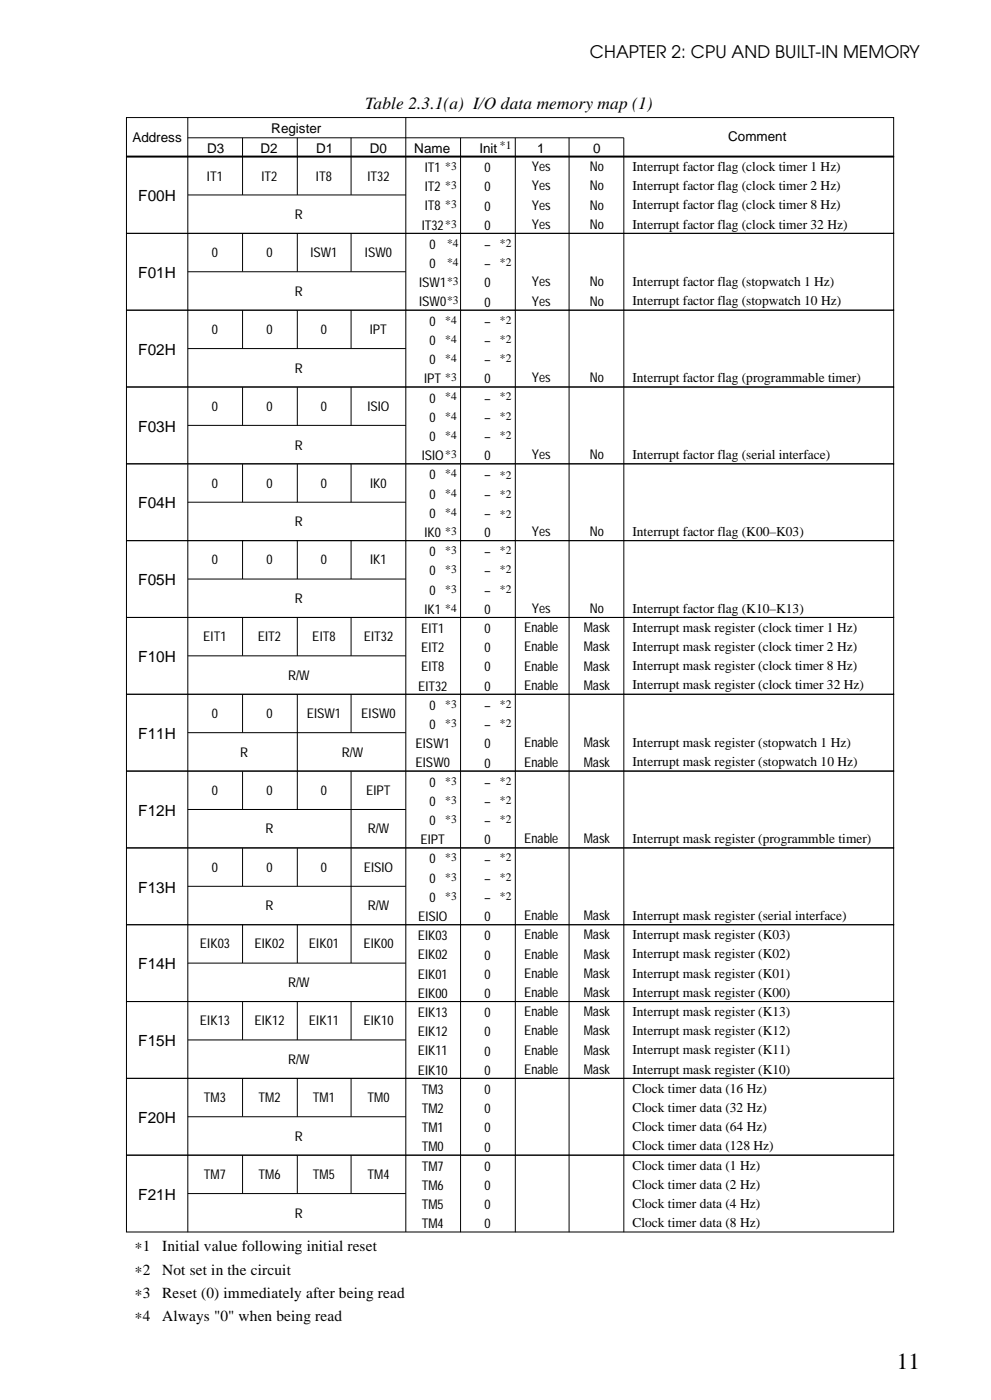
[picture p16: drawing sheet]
<svg xmlns="http://www.w3.org/2000/svg" width="182mm" height="257mm" viewBox="0 0 182 257" stroke-linecap="round" stroke-linejoin="round" font-family="sans-serif">
<defs><g id="words">
<text font-size="4.2" x="164.8" y="251.6">11</text>
<g font-size="3.2">
<text x="108.4" y="10.7">CHAPTER 2: CPU AND BUILT-IN MEMORY</text>
<text x="67.1" y="20">Table 2.3.1(a) I/O data memory map (1)</text>
</g>
<g font-size="2.8">
<text x="25.4" y="37">F00H</text>
<text x="25.4" y="51.1">F01H</text>
<text x="25.4" y="65.2">F02H</text>
<text x="25.4" y="79.3">F03H</text>
<text x="25.4" y="93.4">F04H</text>
<text x="25.4" y="107.5">F05H</text>
<text x="25.4" y="121.6">F10H</text>
<text x="25.4" y="135.7">F11H</text>
<text x="25.4" y="149.8">F12H</text>
<text x="25.4" y="164">F13H</text>
<text x="25.4" y="178.1">F14H</text>
<text x="25.4" y="192.2">F15H</text>
<text x="25.4" y="206.3">F20H</text>
<text x="25.4" y="220.4">F21H</text>
<text x="24.8" y="229.9">∗1</text>
<text x="29.8" y="229.9">Initial value following initial reset</text>
<text x="24.8" y="234.1">∗2</text>
<text x="24.8" y="238.4">∗3</text>
<text x="29.8" y="234.1">Not set in the circuit</text>
<text x="29.8" y="238.4">Reset (0) immediately after being read</text>
<text x="24.8" y="242.6">∗4</text>
<text x="29.8" y="242.6">Always &quot;0&quot; when being read</text>
</g>
<g font-size="2.5">
<text x="24.3" y="26.2">Address</text>
<text x="38" y="28">D3</text>
<text x="47.8" y="28">D2</text>
<text x="49.8" y="24.4">Register</text>
<text x="58.1" y="28">D1</text>
<text x="67.9" y="28">D0</text>
<text x="76.1" y="28">Name</text>
<text x="88.1" y="28">Init</text>
<text x="98.6" y="28">1</text>
<text x="109" y="28">0</text>
<text x="133.8" y="26">Comment</text>
<text x="38" y="33.2">IT1</text>
<text x="48" y="33.2">IT2</text>
<text x="58" y="33.2">IT8</text>
<text x="67.5" y="33.2">IT32</text>
<text x="78" y="31.6">IT1</text>
<text x="78" y="35.1">IT2</text>
<text x="89" y="31.6">0</text>
<text x="89" y="35.2">0</text>
<text x="97.7" y="31.5">Yes</text>
<text x="97.7" y="35">Yes</text>
<text x="108.4" y="31.5">No</text>
<text x="108.4" y="35">No</text>
<text x="116.2" y="31.4">Interrupt factor flag (clock timer 1 Hz)</text>
<text x="116.2" y="34.9">Interrupt factor flag (clock timer 2 Hz)</text>
<text x="54.2" y="40.2">R</text>
<text x="78" y="38.7">IT8</text>
<text x="89" y="38.7">0</text>
<text x="97.7" y="38.5">Yes</text>
<text x="108.4" y="38.5">No</text>
<text x="116.2" y="38.5">Interrupt factor flag (clock timer 8 Hz)</text>
<text x="116.2" y="42">Interrupt factor flag (clock timer 32 Hz)</text>
<text x="38.9" y="47.2">0</text>
<text x="48.9" y="47.2">0</text>
<text x="57" y="47.2">ISW1</text>
<text x="67" y="47.2">ISW0</text>
<text x="77.5" y="42.2">IT32</text>
<text x="78.9" y="45.7">0</text>
<text x="89" y="42.2">0</text>
<text x="89" y="45.7">–</text>
<text x="97.7" y="42">Yes</text>
<text x="108.4" y="42">No</text>
<text x="77" y="52.8">ISW1</text>
<text x="78.9" y="49.2">0</text>
<text x="89" y="49.3">–</text>
<text x="89" y="52.8">0</text>
<text x="97.7" y="52.6">Yes</text>
<text x="108.4" y="52.6">No</text>
<text x="116.2" y="52.6">Interrupt factor flag (stopwatch 1 Hz)</text>
<text x="54.2" y="54.4">R</text>
<text x="77" y="56.3">ISW0</text>
<text x="78.9" y="59.8">0</text>
<text x="89" y="59.8">–</text>
<text x="89" y="56.3">0</text>
<text x="97.7" y="56.1">Yes</text>
<text x="108.4" y="56.1">No</text>
<text x="116.2" y="56.1">Interrupt factor flag (stopwatch 10 Hz)</text>
<text x="38.9" y="61.3">0</text>
<text x="48.9" y="61.3">0</text>
<text x="58.9" y="61.3">0</text>
<text x="67.9" y="61.3">IPT</text>
<text x="78.9" y="63.4">0</text>
<text x="89" y="63.4">–</text>
<text x="54.2" y="68.5">R</text>
<text x="77.9" y="70.4">IPT</text>
<text x="78.9" y="66.9">0</text>
<text x="89" y="66.9">–</text>
<text x="89" y="70.4">0</text>
<text x="97.7" y="70.3">Yes</text>
<text x="108.4" y="70.3">No</text>
<text x="116.2" y="70.2">Interrupt factor flag (programmable timer)</text>
<text x="38.9" y="75.5">0</text>
<text x="48.9" y="75.5">0</text>
<text x="58.9" y="75.5">0</text>
<text x="67.5" y="75.5">ISIO</text>
<text x="78.9" y="73.9">0</text>
<text x="78.9" y="77.5">0</text>
<text x="89" y="74">–</text>
<text x="89" y="77.5">–</text>
<text x="54.2" y="82.6">R</text>
<text x="78.9" y="81">0</text>
<text x="89" y="81">–</text>
<text x="38.9" y="89.6">0</text>
<text x="48.9" y="89.6">0</text>
<text x="58.9" y="89.6">0</text>
<text x="68" y="89.6">IK0</text>
<text x="77.5" y="84.5">ISIO</text>
<text x="78.9" y="88">0</text>
<text x="89" y="84.5">0</text>
<text x="89" y="88.1">–</text>
<text x="97.7" y="84.4">Yes</text>
<text x="108.4" y="84.4">No</text>
<text x="116.2" y="84.3">Interrupt factor flag (serial interface)</text>
<text x="78.9" y="91.6">0</text>
<text x="78.9" y="95.1">0</text>
<text x="89" y="91.6">–</text>
<text x="89" y="95.1">–</text>
<text x="54.2" y="96.7">R</text>
<text x="78" y="98.6">IK0</text>
<text x="89" y="98.7">0</text>
<text x="97.7" y="98.5">Yes</text>
<text x="108.4" y="98.5">No</text>
<text x="116.2" y="98.4">Interrupt factor flag (K00–K03)</text>
<text x="38.9" y="103.7">0</text>
<text x="48.9" y="103.7">0</text>
<text x="58.9" y="103.7">0</text>
<text x="68" y="103.7">IK1</text>
<text x="78.9" y="102.2">0</text>
<text x="78.9" y="105.7">0</text>
<text x="89" y="102.2">–</text>
<text x="89" y="105.7">–</text>
<text x="54.2" y="110.8">R</text>
<text x="78" y="112.7">IK1</text>
<text x="78.9" y="109.2">0</text>
<text x="89" y="109.2">–</text>
<text x="89" y="112.8">0</text>
<text x="97.7" y="112.6">Yes</text>
<text x="108.4" y="112.6">No</text>
<text x="116.2" y="112.5">Interrupt factor flag (K10–K13)</text>
<text x="37.3" y="117.8">EIT1</text>
<text x="47.4" y="117.8">EIT2</text>
<text x="57.4" y="117.8">EIT8</text>
<text x="66.8" y="117.8">EIT32</text>
<text x="77.3" y="116.3">EIT1</text>
<text x="77.3" y="119.8">EIT2</text>
<text x="89" y="116.3">0</text>
<text x="89" y="119.8">0</text>
<text x="96.3" y="116.1">Enable</text>
<text x="96.3" y="119.6">Enable</text>
<text x="107.2" y="116.1">Mask</text>
<text x="107.2" y="119.6">Mask</text>
<text x="116.2" y="116.1">Interrupt mask register (clock timer 1 Hz)</text>
<text x="116.2" y="119.6">Interrupt mask register (clock timer 2 Hz)</text>
<text x="52.9" y="124.9">R/W</text>
<text x="77.3" y="123.3">EIT8</text>
<text x="89" y="123.3">0</text>
<text x="96.3" y="123.2">Enable</text>
<text x="107.2" y="123.2">Mask</text>
<text x="116.2" y="123.1">Interrupt mask register (clock timer 8 Hz)</text>
<text x="38.9" y="131.9">0</text>
<text x="48.9" y="131.9">0</text>
<text x="56.4" y="131.9">EISW1</text>
<text x="66.4" y="131.9">EISW0</text>
<text x="76.8" y="126.9">EIT32</text>
<text x="78.9" y="130.4">0</text>
<text x="89" y="126.9">0</text>
<text x="89" y="130.4">–</text>
<text x="96.3" y="126.7">Enable</text>
<text x="107.2" y="126.7">Mask</text>
<text x="116.2" y="126.7">Interrupt mask register (clock timer 32 Hz)</text>
<text x="76.3" y="137.4">EISW1</text>
<text x="78.9" y="133.9">0</text>
<text x="89" y="133.9">–</text>
<text x="89" y="137.5">0</text>
<text x="96.3" y="137.3">Enable</text>
<text x="107.2" y="137.3">Mask</text>
<text x="116.2" y="137.2">Interrupt mask register (stopwatch 1 Hz)</text>
<text x="44.1" y="139">R</text>
<text x="62.8" y="139">R/W</text>
<text x="76.3" y="141">EISW0</text>
<text x="89" y="141">0</text>
<text x="96.3" y="140.8">Enable</text>
<text x="107.2" y="140.8">Mask</text>
<text x="116.2" y="140.8">Interrupt mask register (stopwatch 10 Hz)</text>
<text x="38.9" y="146">0</text>
<text x="48.9" y="146">0</text>
<text x="58.9" y="146">0</text>
<text x="67.3" y="146">EIPT</text>
<text x="78.9" y="144.5">0</text>
<text x="78.9" y="148">0</text>
<text x="89" y="144.5">–</text>
<text x="89" y="148">–</text>
<text x="48.8" y="153.1">R</text>
<text x="67.5" y="153.1">R/W</text>
<text x="77.2" y="155.1">EIPT</text>
<text x="78.9" y="151.5">0</text>
<text x="89" y="151.6">–</text>
<text x="89" y="155.1">0</text>
<text x="96.3" y="154.9">Enable</text>
<text x="107.2" y="154.9">Mask</text>
<text x="116.2" y="154.9">Interrupt mask register (programmble timer)</text>
<text x="38.9" y="160.1">0</text>
<text x="48.9" y="160.1">0</text>
<text x="58.9" y="160.1">0</text>
<text x="66.8" y="160.1">EISIO</text>
<text x="78.9" y="158.6">0</text>
<text x="89" y="158.6">–</text>
<text x="48.8" y="167.2">R</text>
<text x="67.5" y="167.2">R/W</text>
<text x="78.9" y="162.1">0</text>
<text x="78.9" y="165.7">0</text>
<text x="89" y="162.2">–</text>
<text x="89" y="165.7">–</text>
<text x="76.7" y="172.7">EIK03</text>
<text x="76.8" y="169.2">EISIO</text>
<text x="89" y="172.7">0</text>
<text x="89" y="169.2">0</text>
<text x="96.3" y="172.6">Enable</text>
<text x="96.3" y="169">Enable</text>
<text x="107.2" y="172.6">Mask</text>
<text x="107.2" y="169">Mask</text>
<text x="116.2" y="169">Interrupt mask register (serial interface)</text>
<text x="116.2" y="172.5">Interrupt mask register (K03)</text>
<text x="36.7" y="174.2">EIK03</text>
<text x="46.7" y="174.2">EIK02</text>
<text x="56.7" y="174.2">EIK01</text>
<text x="66.8" y="174.2">EIK00</text>
<text x="76.7" y="176.2">EIK02</text>
<text x="76.7" y="179.8">EIK01</text>
<text x="89" y="176.3">0</text>
<text x="89" y="179.8">0</text>
<text x="96.3" y="176.1">Enable</text>
<text x="96.3" y="179.6">Enable</text>
<text x="107.2" y="176.1">Mask</text>
<text x="107.2" y="179.6">Mask</text>
<text x="116.2" y="176">Interrupt mask register (K02)</text>
<text x="116.2" y="179.6">Interrupt mask register (K01)</text>
<text x="52.9" y="181.4">R/W</text>
<text x="76.7" y="183.3">EIK00</text>
<text x="89" y="183.3">0</text>
<text x="96.3" y="183.1">Enable</text>
<text x="107.2" y="183.1">Mask</text>
<text x="116.2" y="183.1">Interrupt mask register (K00)</text>
<text x="36.7" y="188.3">EIK13</text>
<text x="46.7" y="188.3">EIK12</text>
<text x="56.7" y="188.3">EIK11</text>
<text x="66.8" y="188.3">EIK10</text>
<text x="76.7" y="186.8">EIK13</text>
<text x="76.7" y="190.4">EIK12</text>
<text x="89" y="186.8">0</text>
<text x="89" y="190.4">0</text>
<text x="96.3" y="186.7">Enable</text>
<text x="96.3" y="190.2">Enable</text>
<text x="107.2" y="186.7">Mask</text>
<text x="107.2" y="190.2">Mask</text>
<text x="116.2" y="186.6">Interrupt mask register (K13)</text>
<text x="116.2" y="190.2">Interrupt mask register (K12)</text>
<text x="52.9" y="195.5">R/W</text>
<text x="76.7" y="193.9">EIK11</text>
<text x="76.7" y="197.4">EIK10</text>
<text x="89" y="193.9">0</text>
<text x="89" y="197.4">0</text>
<text x="96.3" y="193.7">Enable</text>
<text x="96.3" y="197.3">Enable</text>
<text x="107.2" y="193.7">Mask</text>
<text x="107.2" y="197.3">Mask</text>
<text x="116.2" y="193.7">Interrupt mask register (K11)</text>
<text x="116.2" y="197.2">Interrupt mask register (K10)</text>
<text x="37.5" y="202.5">TM3</text>
<text x="47.5" y="202.5">TM2</text>
<text x="57.5" y="202.5">TM1</text>
<text x="67.5" y="202.5">TM0</text>
<text x="77.5" y="200.9">TM3</text>
<text x="89" y="201">0</text>
<text x="116.2" y="200.7">Clock timer data (16 Hz)</text>
<text x="54.2" y="209.6">R</text>
<text x="77.5" y="204.5">TM2</text>
<text x="77.5" y="208">TM1</text>
<text x="89" y="204.5">0</text>
<text x="89" y="208">0</text>
<text x="116.2" y="204.3">Clock timer data (32 Hz)</text>
<text x="116.2" y="207.8">Clock timer data (64 Hz)</text>
<text x="77.5" y="211.5">TM0</text>
<text x="77.5" y="215">TM7</text>
<text x="89" y="211.5">0</text>
<text x="89" y="215.1">0</text>
<text x="116.2" y="211.3">Clock timer data (128 Hz)</text>
<text x="116.2" y="214.9">Clock timer data (1 Hz)</text>
<text x="37.5" y="216.6">TM7</text>
<text x="47.5" y="216.6">TM6</text>
<text x="57.5" y="216.6">TM5</text>
<text x="67.5" y="216.6">TM4</text>
<text x="77.5" y="218.6">TM6</text>
<text x="89" y="218.6">0</text>
<text x="116.2" y="218.4">Clock timer data (2 Hz)</text>
<text x="116.2" y="221.9">Clock timer data (4 Hz)</text>
<text x="54.2" y="223.7">R</text>
<text x="77.5" y="222.1">TM5</text>
<text x="77.5" y="225.6">TM4</text>
<text x="89" y="222.1">0</text>
<text x="89" y="225.7">0</text>
<text x="116.2" y="225.4">Clock timer data (8 Hz)</text>
</g>
<g font-size="2.1">
<text x="91.8" y="27.4">*1</text>
<text x="81.8" y="31.2">*3</text>
<text x="81.8" y="34.8">*3</text>
<text x="81.8" y="38.3">*3</text>
<text x="81.8" y="41.8">*3</text>
<text x="82.1" y="45.3">*4</text>
<text x="91.8" y="45.3">*2</text>
<text x="82.1" y="48.9">*4</text>
<text x="82.1" y="52.4">*3</text>
<text x="91.8" y="48.9">*2</text>
<text x="81.8" y="59.5">*4</text>
<text x="82.1" y="55.9">*3</text>
<text x="91.8" y="59.5">*2</text>
<text x="81.8" y="63">*4</text>
<text x="91.8" y="63">*2</text>
<text x="81.8" y="66.5">*4</text>
<text x="81.8" y="70">*3</text>
<text x="91.8" y="66.5">*2</text>
<text x="81.8" y="73.6">*4</text>
<text x="81.8" y="77.1">*4</text>
<text x="91.8" y="73.6">*2</text>
<text x="91.8" y="77.1">*2</text>
<text x="81.8" y="80.6">*4</text>
<text x="91.8" y="80.6">*2</text>
<text x="81.8" y="84.2">*3</text>
<text x="81.8" y="87.7">*4</text>
<text x="91.8" y="88">*2</text>
<text x="81.8" y="91.2">*4</text>
<text x="81.8" y="94.7">*4</text>
<text x="91.8" y="91.6">*2</text>
<text x="91.8" y="95.1">*2</text>
<text x="81.8" y="98.3">*3</text>
<text x="81.8" y="101.8">*3</text>
<text x="91.8" y="101.8">*2</text>
<text x="81.8" y="105.3">*3</text>
<text x="91.8" y="105.3">*2</text>
<text x="81.8" y="108.8">*3</text>
<text x="81.8" y="112.4">*4</text>
<text x="91.8" y="108.8">*2</text>
<text x="81.8" y="130">*3</text>
<text x="91.8" y="130">*2</text>
<text x="81.8" y="133.5">*3</text>
<text x="91.8" y="133.5">*2</text>
<text x="81.8" y="144.1">*3</text>
<text x="81.8" y="147.7">*3</text>
<text x="91.8" y="144.1">*2</text>
<text x="91.8" y="147.7">*2</text>
<text x="81.8" y="151.2">*3</text>
<text x="91.8" y="151.2">*2</text>
<text x="81.8" y="158.2">*3</text>
<text x="81.8" y="161.8">*3</text>
<text x="91.8" y="158.2">*2</text>
<text x="91.8" y="161.8">*2</text>
<text x="81.8" y="165.3">*3</text>
<text x="91.8" y="165.3">*2</text>
</g>
</g></defs>
<g fill="none" stroke="#000" stroke-width=".18">
<path d="M23.2 21.6h141v7.2h-141zM23.2 28.8h141v14.1h-141zM34.5 21.6v204.8M34.5 25.3h80.1v201.1M34.5 35.8h40M44.6 25.3v10.5M54.6 25.3v10.5M64.5 25.3v10.5M74.5 21.6v204.7M84.6 25.3v201.1M94.7 25.3v201.1M104.5 25.3v201.1"/>
<path d="M23.2 42.9h141v14.1h-141zM23.2 57h141v14.1h-141zM34.5 49.9h40M44.6 42.9v7M44.6 57v7M54.6 42.9v7M54.6 57v7M64.5 42.9v7M64.5 57v7M23.2 71.1h141v14.1h-141zM34.5 64h40M34.5 78.1h40"/>
<path d="M44.6 71.1v7M54.6 71.1v7M64.5 71.1v7M23.2 85.2h141v14.1h-141zM23.2 99.3h141v14.1h-141zM34.5 92.3h40M44.6 85.2v7M44.6 99.4v7M54.6 85.2v7M54.6 99.4v7M64.5 85.2v7M64.5 99.4v7"/>
<path d="M23.2 113.4h141v14.1h-141zM34.5 106.4h40M44.6 113.5v7M54.6 113.5v7M64.5 113.5v7M23.2 127.5h141v14.1h-141zM34.5 120.5h40M34.5 134.6h40M44.6 127.6v7M54.6 127.6v14M64.5 127.6v7M23.2 141.6h141v14.2h-141z"/>
<path d="M23.2 155.8h141v14.1h-141zM34.5 148.7h40M44.6 141.7v7M44.6 155.8v7M54.6 141.7v7M54.6 155.8v7M64.5 141.7v14M64.5 155.8v14.1M23.2 169.9h141v14.1h-141zM34.5 162.8h40M34.5 176.9h40M44.6 169.9v7"/>
<path d="M54.6 169.9v7M64.5 169.9v7M23.2 184h141v14.1h-141zM23.2 198.1h141v14.1h-141zM34.5 191h40M44.6 184v7M44.6 198.1v7M54.6 184v7M54.6 198.1v7M64.5 184v7M64.5 198.1v7M23.2 212.2h141v14.1h-141z"/>
<path d="M34.5 205.1h40M34.5 219.3h40M44.6 212.2v7M54.6 212.2v7M64.5 212.2v7"/>
</g>
<path d="M23.2 28.8h141" fill="none" stroke="#000" stroke-width=".35"/>
<use href="#words"/>
</svg>
